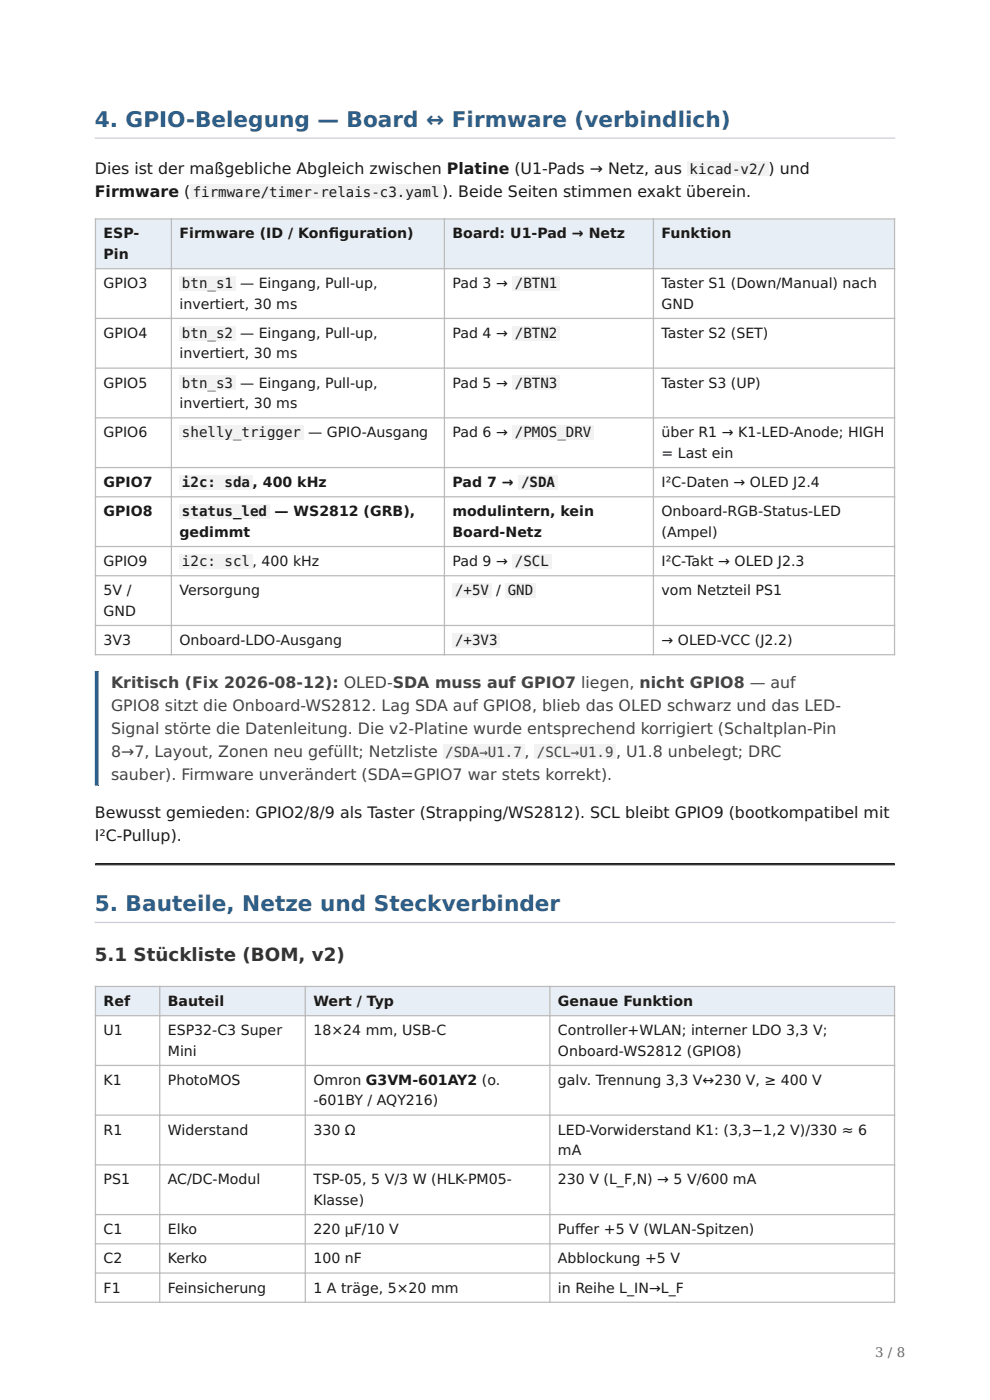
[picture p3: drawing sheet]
<svg xmlns="http://www.w3.org/2000/svg" width="210mm" height="297mm" viewBox="0 0 210 297" stroke-linecap="round" stroke-linejoin="round" font-family="sans-serif">
<defs><g id="words">
<g font-size="4.6" fill="#2c5f8a">
<text x="20.1" y="26.9">4. GPIO-Belegung — Board ↔ Firmware (verbindlich)</text>
<text x="20.1" y="193.3">5. Bauteile, Netze und Steckverbinder</text>
</g>
<text font-size="3.9" fill="#333" x="20.1" y="203.8">5.1 Stückliste (BOM, v2)</text>
<g font-size="3.4" fill="#1a1a1a">
<text x="20.1" y="36.8">Dies ist der maßgebliche Abgleich zwischen Platine (U1-Pads → Netz, aus</text>
<text x="20.1" y="41.7">Firmware (</text>
<text x="93.8" y="41.7">). Beide Seiten stimmen exakt überein.</text>
<text x="163" y="36.8">) und</text>
<text x="20.1" y="173.6">Bewusst gemieden: GPIO2/8/9 als Taster (Strapping/WS2812). SCL bleibt GPIO9 (bootkompatibel mit</text>
<text x="20.1" y="178.5">I²C-Pullup).</text>
</g>
<g font-size="3.4" fill="#444">
<text x="23.6" y="146">Kritisch (Fix 2026-08-12): OLED-SDA muss auf GPIO7 liegen, nicht GPIO8 — auf</text>
<text x="23.6" y="150.8">GPIO8 sitzt die Onboard-WS2812. Lag SDA auf GPIO8, blieb das OLED schwarz und das LED-</text>
<text x="23.6" y="155.7">Signal störte die Datenleitung. Die v2-Platine wurde entsprechend korrigiert (Schaltplan-Pin</text>
<text x="23.6" y="160.5">8→7, Layout, Zonen neu gefüllt; Netzliste</text>
<text x="111.2" y="160.5">,</text>
<text x="130.7" y="160.5">, U1.8 unbelegt; DRC</text>
<text x="23.6" y="165.4">sauber). Firmware unverändert (SDA=GPIO7 war stets korrekt).</text>
</g>
<g font-size="3" fill="#1a1a1a">
<text x="40.9" y="41.7">firmware/timer-relais-c3.yaml</text>
<text x="146.3" y="36.8">kicad-v2/</text>
<text x="22" y="50.6">ESP-</text>
<text x="38.1" y="50.6">Firmware (ID / Konf</text>
<text x="69.7" y="50.6">iguration)</text>
<text x="96" y="50.6">Board: U1-Pad → Netz</text>
<text x="140.3" y="50.6">Funktion</text>
<text x="22" y="54.9">Pin</text>
<text x="22" y="61.1">GPIO3</text>
<text x="38.1" y="65.5">invertiert, 30 ms</text>
<text x="38.6" y="61.1">btn_s1</text>
<text x="50.9" y="61.1">— Eingang, Pull-up,</text>
<text x="96" y="61.1">Pad 3 →</text>
<text x="109.2" y="61.1">/BTN1</text>
<text x="140.3" y="61.1">Taster S1 (Down/Manual) nach</text>
<text x="140.3" y="65.5">GND</text>
<text x="22" y="71.7">GPIO4</text>
<text x="38.6" y="71.7">btn_s2</text>
<text x="50.9" y="71.7">— Eingang, Pull-up,</text>
<text x="96" y="71.7">Pad 4 →</text>
<text x="109.2" y="71.7">/BTN2</text>
<text x="140.3" y="71.7">Taster S2 (SET)</text>
<text x="38.1" y="76">invertiert, 30 ms</text>
<text x="22" y="82.2">GPIO5</text>
<text x="38.6" y="82.2">btn_s3</text>
<text x="50.9" y="82.2">— Eingang, Pull-up,</text>
<text x="96" y="82.2">Pad 5 →</text>
<text x="109.2" y="82.2">/BTN3</text>
<text x="140.3" y="82.2">Taster S3 (UP)</text>
<text x="38.1" y="86.6">invertiert, 30 ms</text>
<text x="22" y="92.8">GPIO6</text>
<text x="38.6" y="92.8">shelly_trigger</text>
<text x="65.4" y="92.8">— GPIO-Ausgang</text>
<text x="96" y="92.8">Pad 6 →</text>
<text x="109.2" y="92.8">/PMOS_DRV</text>
<text x="140.3" y="92.8">über R1 → K1-LED-Anode; HIGH</text>
<text x="140.3" y="97.1">= Last ein</text>
<text x="22" y="103.3">GPIO7</text>
<text x="38.6" y="103.3">i2c: sda</text>
<text x="53.6" y="103.3">, 400 kHz</text>
<text x="96" y="103.3">Pad 7 →</text>
<text x="110.5" y="103.3">/SDA</text>
<text x="140.3" y="103.3">I²C-Daten → OLED J2.4</text>
<text x="22" y="109.5">GPIO8</text>
<text x="38.1" y="113.9">gedimmt</text>
<text x="38.6" y="109.5">status_led</text>
<text x="58.2" y="109.5">— WS2812 (GRB),</text>
<text x="96" y="109.5">modulintern, kein</text>
<text x="96" y="113.9">Board-Netz</text>
<text x="140.3" y="109.5">Onboard-RGB-Status-LED</text>
<text x="140.3" y="113.9">(Ampel)</text>
<text x="22" y="120.1">GPIO9</text>
<text x="38.6" y="120.1">i2c: scl</text>
<text x="53.6" y="120.1">, 400 kHz</text>
<text x="96" y="120.1">Pad 9 →</text>
<text x="109.2" y="120.1">/SCL</text>
<text x="140.3" y="120.1">I²C-Takt → OLED J2.3</text>
<text x="22" y="126.3">5V /</text>
<text x="22" y="130.6">GND</text>
<text x="38.1" y="126.3">Versorgung</text>
<text x="96.5" y="126.3">/+5V</text>
<text x="105.2" y="126.3">/</text>
<text x="107.7" y="126.3">GND</text>
<text x="140.3" y="126.3">vom Netzteil PS1</text>
<text x="22" y="136.8">3V3</text>
<text x="38.1" y="136.8">Onboard-LDO-Ausgang</text>
<text x="96.5" y="136.8">/+3V3</text>
<text x="140.3" y="136.8">→ OLED-VCC (J2.2)</text>
<text x="22" y="213.4">Ref</text>
<text x="35.6" y="213.4">Bauteil</text>
<text x="66.5" y="213.4">Wert / Typ</text>
<text x="118.4" y="213.4">Genaue Funktion</text>
<text x="22" y="219.6">U1</text>
<text x="35.6" y="219.6">ESP32-C3 Super</text>
<text x="66.5" y="219.6">18×24 mm, USB-C</text>
<text x="118.4" y="219.6">Controller+WLAN; interner LDO 3,3 V;</text>
<text x="35.6" y="224">Mini</text>
<text x="118.4" y="224">Onboard-WS2812 (GPIO8)</text>
<text x="22" y="230.2">K1</text>
<text x="35.6" y="230.2">PhotoMOS</text>
<text x="66.5" y="230.2">Omron G3VM-601AY2 (o.</text>
<text x="118.4" y="230.2">galv. Trennung 3,3 V↔230 V, ≥ 400 V</text>
<text x="66.5" y="234.5">-601BY / AQY216)</text>
<text x="22" y="240.7">R1</text>
<text x="35.6" y="240.7">Widerstand</text>
<text x="66.5" y="240.7">330 Ω</text>
<text x="118.4" y="240.7">LED-Vorwiderstand K1: (3,3−1,2 V)/330 ≈ 6</text>
<text x="118.4" y="245.1">mA</text>
<text x="22" y="251.3">PS1</text>
<text x="35.6" y="251.3">AC/DC-Modul</text>
<text x="66.5" y="251.3">TSP-05, 5 V/3 W (HLK-PM05-</text>
<text x="118.4" y="251.3">230 V (L_F,N) → 5 V/600 mA</text>
<text x="66.5" y="255.6">Klasse)</text>
<text x="22" y="261.8">C1</text>
<text x="35.6" y="261.8">Elko</text>
<text x="66.5" y="261.8">220 µF/10 V</text>
<text x="118.4" y="261.8">Puf</text>
<text x="122" y="261.8">fer +5 V (WLAN-Spitzen)</text>
<text x="22" y="268">C2</text>
<text x="35.6" y="268">Kerko</text>
<text x="66.5" y="268">100 nF</text>
<text x="118.4" y="268">Abblockung +5 V</text>
<text x="22" y="274.2">F1</text>
<text x="35.6" y="274.2">Feinsicherung</text>
<text x="66.5" y="274.2">1 A träge, 5×20 mm</text>
<text x="118.4" y="274.2">in Reihe L_IN→L_F</text>
</g>
<g font-size="3" fill="#444">
<text x="94.5" y="160.5">/SDA→U1.7</text>
<text x="113.9" y="160.5">/SCL→U1.9</text>
</g>
<text font-size="2.8" fill="#666" x="185.7" y="288">3 / 8</text>
</g></defs>
<path d="M20.1 29.1l169.8 .1zM20.1 29.1h169.8v.3h-169.8z" fill-rule="evenodd" fill="#ccd"/>
<g fill="#e8eef5">
<path d="M20.2 46.5h16.2v10.5h-16.2z"/>
<path d="M36.4 46.5h57.9v10.5h-57.9z"/>
<path d="M94.3 46.5h44.3v10.5h-44.3z"/>
<path d="M138.6 46.5h51.2v10.5h-51.2z"/>
</g>
<g fill="none" stroke="#bbb" stroke-width=".26">
<path d="M20.1 46.5h169.8M20.1 57h169.8M20.2 46.3v92.7M36.4 46.3v92.7M94.3 46.3v92.7M138.6 46.3v92.7M189.8 46.3v92.7M20.1 67.5h169.8M20.1 78.1h169.8M20.1 88.6h169.8M20.1 99.2h169.8M20.1 105.4h169.8"/>
<path d="M20.1 115.9h169.8M20.1 122.1h169.8M20.1 132.7h169.8M20.1 138.9h169.8"/>
</g>
<path d="M20.9 142.4l.1 24.3zM20.1 142.4h.9v24.3h-.9z" fill-rule="evenodd" fill="#2c5f8a"/>
<path d="M20.4 183.4h169.2zM20.1 183.3h169.8v.3h-169.8z" fill-rule="evenodd" fill="#020202"/>
<path d="M20.1 183.1h.3v.5h-.3z" fill-rule="evenodd" fill="#010101"/>
<path d="M189.6 183.1h.3v.5h-.3z" fill-rule="evenodd" fill="#020202"/>
<path d="M20.4 183.4h169.2zM20.1 183.1h169.8v.3h-169.8z" fill-rule="evenodd" fill="#010101"/>
<path d="M20.1 195.5l169.8 .1zM20.1 195.5h169.8v.3h-169.8z" fill-rule="evenodd" fill="#ccd"/>
<g fill="#e8eef5">
<path d="M20.2 209.3h13.7v6.2h-13.7z"/>
<path d="M33.9 209.3h30.9v6.2h-30.9z"/>
<path d="M64.8 209.3h51.8v6.2h-51.8z"/>
<path d="M116.6 209.3h73.2v6.2h-73.2z"/>
</g>
<g fill="none" stroke="#bbb" stroke-width=".26">
<path d="M20.1 209.3h169.8M20.1 215.5h169.8M20.2 209.1v67.3M33.9 209.1v67.3M64.8 209.1v67.3M116.6 209.1v67.3M189.8 209.1v67.3M20.1 226h169.8M20.1 236.6h169.8M20.1 247.1h169.8M20.1 257.7h169.8M20.1 263.9h169.8"/>
<path d="M20.1 270.1h169.8M20.1 276.3h169.8"/>
</g>
<g fill="#f2f2f2">
<path d="M145.7 34.3h17.3v3h-17.3z"/>
<path d="M40.4 39.2h53.4v3h-53.4z"/>
<path d="M38.1 58.6h11.9v3h-11.9z"/>
<path d="M108.7 58.6h10.1v3h-10.1z"/>
<path d="M38.1 69.1h11.9v3h-11.9z"/>
<path d="M108.7 69.1h10.1v3h-10.1z"/>
<path d="M38.1 79.7h11.9v3h-11.9z"/>
<path d="M108.7 79.7h10.1v3h-10.1z"/>
<path d="M38.1 90.2h26.3v3h-26.3z"/>
<path d="M108.7 90.2h17.3v3h-17.3z"/>
<path d="M38.1 100.8h15.5v3h-15.5z"/>
<path d="M110 100.8h8.3v3h-8.3z"/>
<path d="M38.1 107h19.1v3h-19.1z"/>
<path d="M38.1 117.5h15.5v3h-15.5z"/>
<path d="M108.7 117.5h8.3v3h-8.3z"/>
<path d="M96 123.7h8.3v3h-8.3z"/>
<path d="M107.2 123.7h6.5v3h-6.5z"/>
<path d="M96 134.3h10.1v3h-10.1z"/>
<path d="M93.9 158h17.3v3h-17.3z"/>
<path d="M113.4 158h17.3v3h-17.3z"/>
</g>
<use href="#words"/>
</svg>
